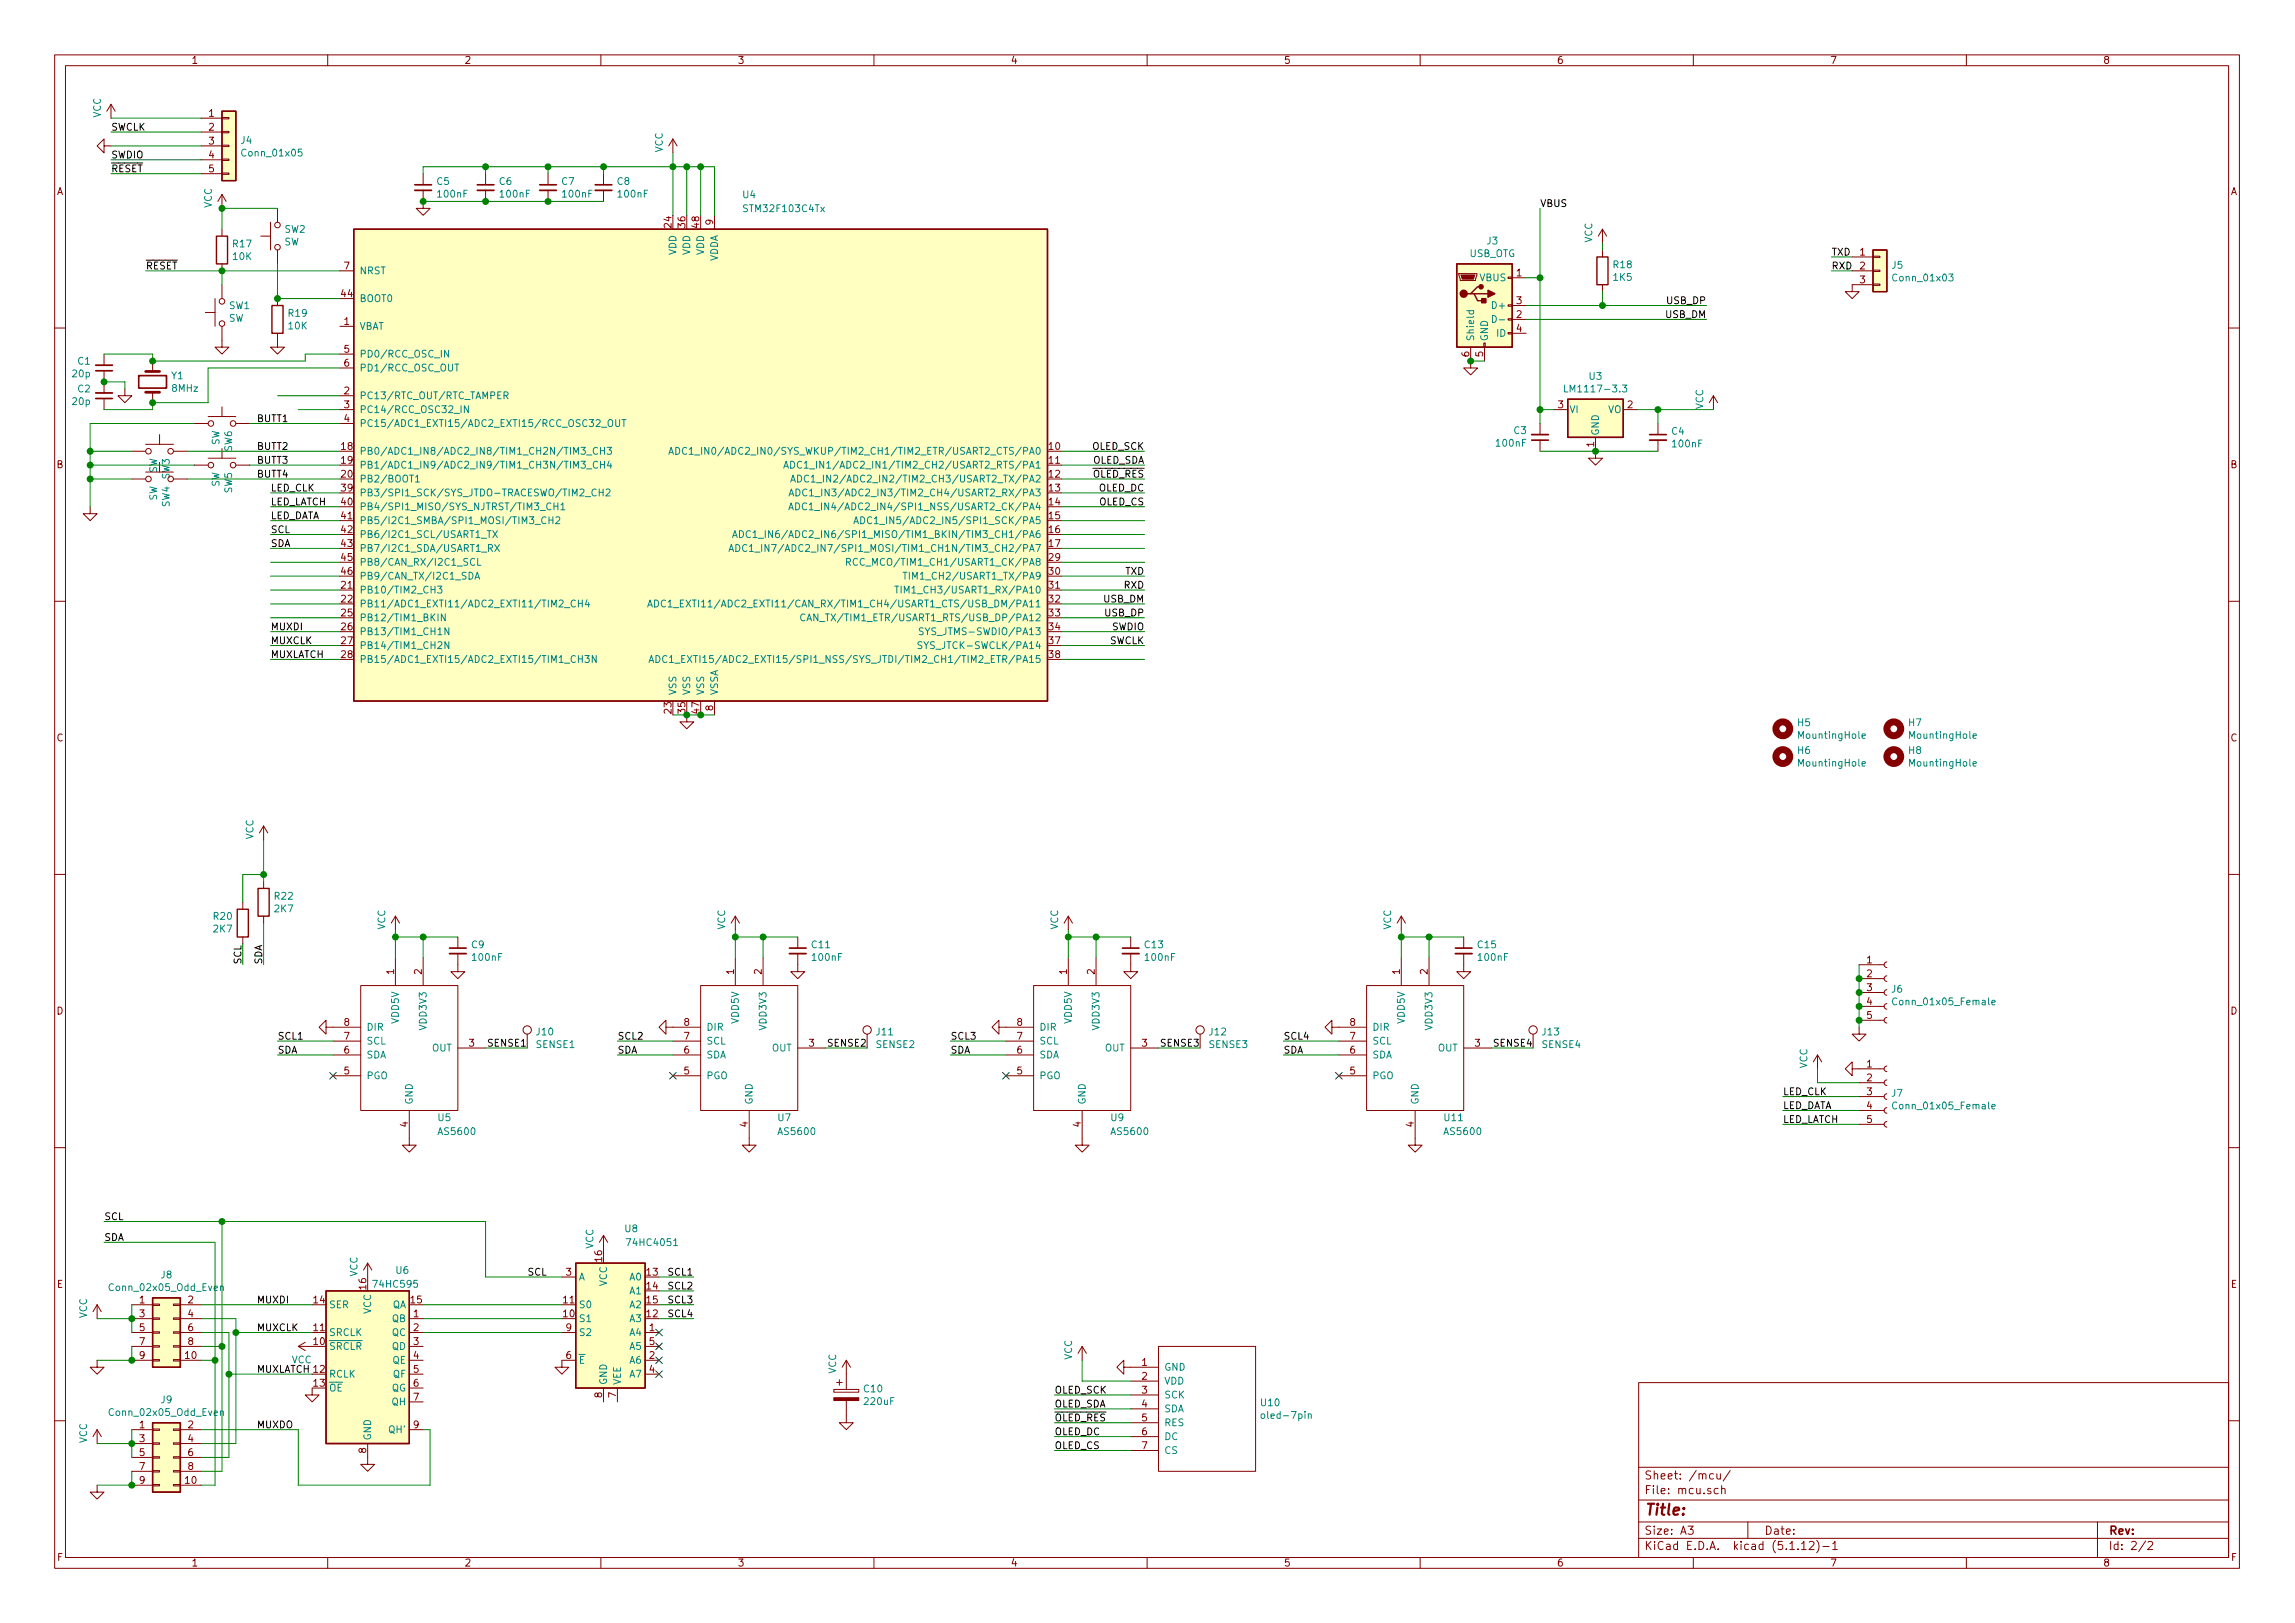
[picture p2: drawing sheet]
<svg xmlns="http://www.w3.org/2000/svg" width="420mm" height="297mm" viewBox="0 0 420 297" stroke-linecap="round" stroke-linejoin="round" font-family="sans-serif">
<defs><g id="words">
<text font-size="2.8" fill="#840000" x="301" y="277.3">Title:</text>
<g font-size="2.1" fill="#840000">
<text x="301" y="273.5">File: mcu.sch</text>
<text x="301" y="270.8">Sheet: /mcu/</text>
<text x="301" y="280.9">Size: A3</text>
<text x="323" y="280.9">Date:</text>
<text x="386" y="280.9">Rev:</text>
<text x="301" y="283.7">KiCad E.D.A. kicad (5.1.12)-1</text>
<text x="386" y="283.7">Id: 2/2</text>
</g>
<g font-size="1.8" fill="#840000">
<text x="35" y="11.7">1</text>
<text x="85" y="11.7">2</text>
<text x="135" y="11.7">3</text>
<text x="185" y="11.7">4</text>
<text x="235" y="11.7">5</text>
<text x="285" y="11.7">6</text>
<text x="335" y="11.7">7</text>
<text x="385" y="11.7">8</text>
<text x="38.3" y="21.4">1</text>
<text x="38.3" y="23.9">2</text>
<text x="38.3" y="26.5">3</text>
<text x="38.3" y="29">4</text>
<text x="10.4" y="35.7">A</text>
<text x="38.3" y="31.5">5</text>
<text x="408.4" y="35.7">A</text>
<text x="122.9" y="41.6" transform="rotate(-90 122.9 41.6)">24</text>
<text x="125.5" y="41.6" transform="rotate(-90 125.5 41.6)">36</text>
<text x="128" y="41.6" transform="rotate(-90 128 41.6)">48</text>
<text x="130.6" y="41.2" transform="rotate(-90 130.6 41.2)">9</text>
<text x="340.5" y="46.8">1</text>
<text x="63" y="49.3">7</text>
<text x="277.6" y="50.6">1</text>
<text x="340.5" y="49.3">2</text>
<text x="340.5" y="51.9">3</text>
<text x="62.5" y="54.4">44</text>
<text x="63" y="59.5">1</text>
<text x="277.6" y="58.2">2</text>
<text x="277.6" y="55.7">3</text>
<text x="63" y="64.6">5</text>
<text x="269" y="65.3" transform="rotate(-90 269 65.3)">6</text>
<text x="271.5" y="65.3" transform="rotate(-90 271.5 65.3)">5</text>
<text x="277.6" y="60.7">4</text>
<text x="63" y="67.1">6</text>
<text x="63" y="72.2">2</text>
<text x="63" y="74.7">3</text>
<text x="63" y="77.3">4</text>
<text x="285.3" y="74.7">3</text>
<text x="298" y="74.7">2</text>
<text x="62.5" y="82.3">18</text>
<text x="192.1" y="82.3">10</text>
<text x="291.8" y="81.8" transform="rotate(-90 291.8 81.8)">1</text>
<text x="10.4" y="85.7">B</text>
<text x="28.8" y="86.6" transform="rotate(-90 28.8 86.6)">SW</text>
<text x="62.5" y="84.9">19</text>
<text x="62.5" y="87.4">20</text>
<text x="62.5" y="90">39</text>
<text x="192.1" y="84.9">11</text>
<text x="192.1" y="87.4">12</text>
<text x="192.1" y="90">13</text>
<text x="408.4" y="85.7">B</text>
<text x="62.5" y="92.5">40</text>
<text x="62.5" y="95">41</text>
<text x="192.1" y="92.5">14</text>
<text x="192.1" y="95">15</text>
<text x="62.5" y="97.6">42</text>
<text x="62.5" y="100.1">43</text>
<text x="192.1" y="97.6">16</text>
<text x="192.1" y="100.1">17</text>
<text x="62.5" y="102.7">45</text>
<text x="62.5" y="105.2">46</text>
<text x="62.5" y="107.7">21</text>
<text x="192.1" y="102.7">29</text>
<text x="192.1" y="105.2">30</text>
<text x="192.1" y="107.7">31</text>
<text x="62.5" y="110.3">22</text>
<text x="62.5" y="112.8">25</text>
<text x="192.1" y="110.3">32</text>
<text x="192.1" y="112.8">33</text>
<text x="62.5" y="115.4">26</text>
<text x="62.5" y="117.9">27</text>
<text x="192.1" y="115.4">34</text>
<text x="192.1" y="117.9">37</text>
<text x="62.5" y="120.4">28</text>
<text x="192.1" y="120.4">38</text>
<text x="122.9" y="130.5" transform="rotate(-90 122.9 130.5)">23</text>
<text x="125.5" y="130.5" transform="rotate(-90 125.5 130.5)">35</text>
<text x="128" y="130.5" transform="rotate(-90 128 130.5)">47</text>
<text x="130.6" y="130.1" transform="rotate(-90 130.6 130.1)">8</text>
<text x="10.4" y="135.7">C</text>
<text x="408.4" y="135.7">C</text>
<text x="72.1" y="178.3" transform="rotate(-90 72.1 178.3)">1</text>
<text x="77.2" y="178.3" transform="rotate(-90 77.2 178.3)">2</text>
<text x="134.4" y="178.3" transform="rotate(-90 134.4 178.3)">1</text>
<text x="139.4" y="178.3" transform="rotate(-90 139.4 178.3)">2</text>
<text x="195.3" y="178.3" transform="rotate(-90 195.3 178.3)">1</text>
<text x="200.4" y="178.3" transform="rotate(-90 200.4 178.3)">2</text>
<text x="256.3" y="178.3" transform="rotate(-90 256.3 178.3)">1</text>
<text x="261.4" y="178.3" transform="rotate(-90 261.4 178.3)">2</text>
<text x="341.8" y="176.3">1</text>
<text x="341.8" y="178.9">2</text>
<text x="10.4" y="185.7">D</text>
<text x="341.8" y="181.4">3</text>
<text x="341.8" y="183.9">4</text>
<text x="408.4" y="185.7">D</text>
<text x="63" y="190.3">7</text>
<text x="63" y="187.7">8</text>
<text x="85.9" y="191.6">3</text>
<text x="125.2" y="190.3">7</text>
<text x="125.2" y="187.7">8</text>
<text x="148.1" y="191.6">3</text>
<text x="186.2" y="190.3">7</text>
<text x="186.2" y="187.7">8</text>
<text x="209.1" y="191.6">3</text>
<text x="247.2" y="190.3">7</text>
<text x="247.2" y="187.7">8</text>
<text x="270" y="191.6">3</text>
<text x="341.8" y="186.5">5</text>
<text x="63" y="196.6">5</text>
<text x="63" y="192.8">6</text>
<text x="125.2" y="196.6">5</text>
<text x="125.2" y="192.8">6</text>
<text x="186.2" y="196.6">5</text>
<text x="186.2" y="192.8">6</text>
<text x="247.2" y="196.6">5</text>
<text x="247.2" y="192.8">6</text>
<text x="341.8" y="195.4">1</text>
<text x="341.8" y="197.9">2</text>
<text x="341.8" y="200.4">3</text>
<text x="341.8" y="203">4</text>
<text x="74.7" y="206.3" transform="rotate(-90 74.7 206.3)">4</text>
<text x="136.9" y="206.3" transform="rotate(-90 136.9 206.3)">4</text>
<text x="197.9" y="206.3" transform="rotate(-90 197.9 206.3)">4</text>
<text x="258.8" y="206.3" transform="rotate(-90 258.8 206.3)">4</text>
<text x="341.8" y="205.5">5</text>
<text x="103.7" y="233.5">3</text>
<text x="110.2" y="230.9" transform="rotate(-90 110.2 230.9)">16</text>
<text x="118.4" y="233.5">13</text>
<text x="10.4" y="235.7">E</text>
<text x="25.6" y="238.5">1</text>
<text x="34.4" y="238.5">2</text>
<text x="57.5" y="238.5">14</text>
<text x="67.1" y="236" transform="rotate(-90 67.1 236)">16</text>
<text x="75.2" y="238.5">15</text>
<text x="103.2" y="238.5">11</text>
<text x="118.4" y="236">14</text>
<text x="118.4" y="238.5">15</text>
<text x="408.4" y="235.7">E</text>
<text x="25.6" y="241.1">3</text>
<text x="25.6" y="243.6">5</text>
<text x="34.4" y="241.1">4</text>
<text x="34.4" y="243.6">6</text>
<text x="57.5" y="243.6">11</text>
<text x="75.7" y="241.1">1</text>
<text x="75.7" y="243.6">2</text>
<text x="103.2" y="241.1">10</text>
<text x="103.7" y="243.6">9</text>
<text x="118.4" y="241.1">12</text>
<text x="118.9" y="243.6">1</text>
<text x="25.6" y="246.2">7</text>
<text x="25.6" y="248.7">9</text>
<text x="34" y="248.7">10</text>
<text x="34.4" y="246.2">8</text>
<text x="57.5" y="246.2">10</text>
<text x="75.7" y="246.2">3</text>
<text x="75.7" y="248.7">4</text>
<text x="75.7" y="251.2">5</text>
<text x="103.7" y="248.7">6</text>
<text x="118.9" y="248.7">2</text>
<text x="118.9" y="251.2">4</text>
<text x="118.9" y="246.2">5</text>
<text x="209.1" y="250">1</text>
<text x="57.5" y="253.8">13</text>
<text x="75.7" y="253.8">6</text>
<text x="75.7" y="256.3">7</text>
<text x="110.2" y="255.8" transform="rotate(-90 110.2 255.8)">8</text>
<text x="112.8" y="255.8" transform="rotate(-90 112.8 255.8)">7</text>
<text x="209.1" y="252.5">2</text>
<text x="209.1" y="255.1">3</text>
<text x="209.1" y="257.6">4</text>
<text x="25.6" y="261.4">1</text>
<text x="25.6" y="263.9">3</text>
<text x="34.4" y="261.4">2</text>
<text x="34.4" y="263.9">4</text>
<text x="75.7" y="261.4">9</text>
<text x="209.1" y="260.1">5</text>
<text x="209.1" y="262.7">6</text>
<text x="25.6" y="266.5">5</text>
<text x="25.6" y="269">7</text>
<text x="34.4" y="266.5">6</text>
<text x="34.4" y="269">8</text>
<text x="67.1" y="265.9" transform="rotate(-90 67.1 265.9)">8</text>
<text x="209.1" y="265.2">7</text>
<text x="25.6" y="271.6">9</text>
<text x="34" y="271.6">10</text>
<text x="10.5" y="285.7">F</text>
<text x="35" y="286.7">1</text>
<text x="85" y="286.7">2</text>
<text x="135" y="286.7">3</text>
<text x="185" y="286.7">4</text>
<text x="235" y="286.7">5</text>
<text x="285" y="286.7">6</text>
<text x="335" y="286.7">7</text>
<text x="385" y="286.7">8</text>
<text x="408.5" y="285.7">F</text>
</g>
<g font-size="1.8" fill="#008484">
<text x="18.5" y="21.6" transform="rotate(-90 18.5 21.6)">VCC</text>
<text x="44.1" y="26.3">J4</text>
<text x="44.6" y="28.6">Conn_01x05</text>
<text x="121.3" y="27.9" transform="rotate(-90 121.3 27.9)">VCC</text>
<text x="80" y="33.8">C5</text>
<text x="91.4" y="33.8">C6</text>
<text x="102.9" y="33.8">C7</text>
<text x="113" y="33.8">C8</text>
<text x="38.8" y="38.1" transform="rotate(-90 38.8 38.1)">VCC</text>
<text x="80.3" y="36.2">100nF</text>
<text x="91.7" y="36.2">100nF</text>
<text x="103.1" y="36.2">100nF</text>
<text x="113.3" y="36.2">100nF</text>
<text x="136" y="36.3">U4</text>
<text x="136.5" y="38.8">STM32F103C4Tx</text>
<text x="42.7" y="45.3">R17</text>
<text x="42.7" y="47.6">10K</text>
<text x="52" y="44.9">SW</text>
<text x="52.1" y="42.6">SW2</text>
<text x="123.8" y="46.7" transform="rotate(-90 123.8 46.7)">VDD</text>
<text x="126.4" y="46.7" transform="rotate(-90 126.4 46.7)">VDD</text>
<text x="128.9" y="46.7" transform="rotate(-90 128.9 46.7)">VDD</text>
<text x="131.4" y="48" transform="rotate(-90 131.4 48)">VDDA</text>
<text x="269" y="47.1">USB_OTG</text>
<text x="272.3" y="44.7">J3</text>
<text x="291.5" y="44.4" transform="rotate(-90 291.5 44.4)">VCC</text>
<text x="65.8" y="50.2">NRST</text>
<text x="270.9" y="51.5">VBUS</text>
<text x="295.4" y="49.1">R18</text>
<text x="295.4" y="51.4">1K5</text>
<text x="346.4" y="49.2">J5</text>
<text x="346.8" y="51.5">Conn_01x03</text>
<text x="41.8" y="58.9">SW</text>
<text x="42" y="56.6">SW1</text>
<text x="52.9" y="58">R19</text>
<text x="65.8" y="55.3">BOOT0</text>
<text x="273.5" y="56.6">D+</text>
<text x="52.9" y="60.3">10K</text>
<text x="65.8" y="60.4">VBAT</text>
<text x="65.8" y="65.4">PD0/RCC_OSC_IN</text>
<text x="269.9" y="62.5" transform="rotate(-90 269.9 62.5)">Shield</text>
<text x="272.4" y="62.5" transform="rotate(-90 272.4 62.5)">GND</text>
<text x="274.1" y="61.6">ID</text>
<text x="13.3" y="69">20p</text>
<text x="14.3" y="66.7">C1</text>
<text x="14.3" y="71.8">C2</text>
<text x="31.4" y="69.4">Y1</text>
<text x="31.5" y="71.7">8MHz</text>
<text x="65.8" y="68">PD1/RCC_OSC_OUT</text>
<text x="287.4" y="71.8">LM1117-3.3</text>
<text x="291" y="69.5">U3</text>
<text x="13.3" y="74.1">20p</text>
<text x="65.8" y="73.1">PC13/RTC_OUT/RTC_TAMPER</text>
<text x="65.8" y="75.6">PC14/RCC_OSC32_IN</text>
<text x="287.3" y="75.6">VI</text>
<text x="294.4" y="75.6">VO</text>
<text x="311.8" y="74.9" transform="rotate(-90 311.8 74.9)">VCC</text>
<text x="40.2" y="81.5" transform="rotate(-90 40.2 81.5)">SW</text>
<text x="42.5" y="82.6" transform="rotate(-90 42.5 82.6)">SW6</text>
<text x="65.8" y="78.1">PC15/ADC1_EXTI15/ADC2_EXTI15/RCC_OSC32_OUT</text>
<text x="65.8" y="83.2">PB0/ADC1_IN8/ADC2_IN8/TIM1_CH2N/TIM3_CH3</text>
<text x="128.7" y="83.2">ADC1_IN0/ADC2_IN0/SYS_WKUP/TIM2_CH1/TIM2_ETR/USART2_CTS/PA0</text>
<text x="274.1" y="81.7">100nF</text>
<text x="277.2" y="79.4">C3</text>
<text x="292.7" y="79.8" transform="rotate(-90 292.7 79.8)">GND</text>
<text x="306.1" y="79.6">C4</text>
<text x="306.3" y="81.9">100nF</text>
<text x="31.1" y="87.7" transform="rotate(-90 31.1 87.7)">SW3</text>
<text x="40.2" y="89.2" transform="rotate(-90 40.2 89.2)">SW</text>
<text x="65.8" y="85.8">PB1/ADC1_IN9/ADC2_IN9/TIM1_CH3N/TIM3_CH4</text>
<text x="65.8" y="88.3">PB2/BOOT1</text>
<text x="148.1" y="85.8">ADC1_IN1/ADC2_IN1/TIM2_CH2/USART2_RTS/PA1</text>
<text x="149.4" y="88.3">ADC1_IN2/ADC2_IN2/TIM2_CH3/USART2_TX/PA2</text>
<text x="28.8" y="91.7" transform="rotate(-90 28.8 91.7)">SW</text>
<text x="31.1" y="92.8" transform="rotate(-90 31.1 92.8)">SW4</text>
<text x="42.5" y="90.3" transform="rotate(-90 42.5 90.3)">SW5</text>
<text x="65.8" y="90.8">PB3/SPI1_SCK/SYS_JTDO-TRACESWO/TIM2_CH2</text>
<text x="65.8" y="93.4">PB4/SPI1_MISO/SYS_NJTRST/TIM3_CH1</text>
<text x="65.8" y="95.9">PB5/I2C1_SMBA/SPI1_MOSI/TIM3_CH2</text>
<text x="149.2" y="90.8">ADC1_IN3/ADC2_IN3/TIM2_CH4/USART2_RX/PA3</text>
<text x="149.2" y="93.4">ADC1_IN4/ADC2_IN4/SPI1_NSS/USART2_CK/PA4</text>
<text x="160.2" y="95.9">ADC1_IN5/ADC2_IN5/SPI1_SCK/PA5</text>
<text x="65.8" y="98.5">PB6/I2C1_SCL/USART1_TX</text>
<text x="65.8" y="101">PB7/I2C1_SDA/USART1_RX</text>
<text x="140" y="101">ADC1_IN7/ADC2_IN7/SPI1_MOSI/TIM1_CH1N/TIM3_CH2/PA7</text>
<text x="140.5" y="98.5">ADC1_IN6/ADC2_IN6/SPI1_MISO/TIM1_BKIN/TIM3_CH1/PA6</text>
<text x="65.8" y="103.5">PB8/CAN_RX/I2C1_SCL</text>
<text x="65.8" y="106.1">PB9/CAN_TX/I2C1_SDA</text>
<text x="157.7" y="103.5">RCC_MCO/TIM1_CH1/USART1_CK/PA8</text>
<text x="167.5" y="106.1">TIM1_CH2/USART1_TX/PA9</text>
<text x="65.8" y="108.6">PB10/TIM2_CH3</text>
<text x="65.8" y="111.2">PB11/ADC1_EXTI11/ADC2_EXTI11/TIM2_CH4</text>
<text x="65.8" y="113.7">PB12/TIM1_BKIN</text>
<text x="125.1" y="111.2">ADC1_EXTI11/ADC2_EXTI11/CAN_RX/TIM1_CH4/USART1_CTS/USB_DM/PA11</text>
<text x="150" y="113.7">CAN_TX/TIM1_ETR/USART1_RTS/USB_DP/PA12</text>
<text x="166.3" y="108.6">TIM1_CH3/USART1_RX/PA10</text>
<text x="65.8" y="116.2">PB13/TIM1_CH1N</text>
<text x="65.8" y="118.8">PB14/TIM1_CH2N</text>
<text x="169.6" y="118.8">SYS_JTCK-SWCLK/PA14</text>
<text x="170" y="116.2">SYS_JTMS-SWDIO/PA13</text>
<text x="65.8" y="121.3">PB15/ADC1_EXTI15/ADC2_EXTI15/TIM1_CH3N</text>
<text x="126.1" y="121.3">ADC1_EXTI15/ADC2_EXTI15/SPI1_NSS/SYS_JTDI/TIM2_CH1/TIM2_ETR/PA15</text>
<text x="123.8" y="127.3" transform="rotate(-90 123.8 127.3)">VSS</text>
<text x="126.4" y="127.3" transform="rotate(-90 126.4 127.3)">VSS</text>
<text x="128.9" y="127.3" transform="rotate(-90 128.9 127.3)">VSS</text>
<text x="131.4" y="127.3" transform="rotate(-90 131.4 127.3)">VSSA</text>
<text x="329.2" y="132.9">H5</text>
<text x="329.2" y="138">H6</text>
<text x="329.5" y="135.2">MountingHole</text>
<text x="349.5" y="138">H8</text>
<text x="349.5" y="132.9">H7</text>
<text x="349.8" y="135.2">MountingHole</text>
<text x="329.5" y="140.3">MountingHole</text>
<text x="349.8" y="140.3">MountingHole</text>
<text x="46.4" y="153.7" transform="rotate(-90 46.4 153.7)">VCC</text>
<text x="50.3" y="164.7">R22</text>
<text x="50.3" y="167">2K7</text>
<text x="39.1" y="168.3">R20</text>
<text x="39.1" y="170.6">2K7</text>
<text x="70.5" y="170.2" transform="rotate(-90 70.5 170.2)">VCC</text>
<text x="86.4" y="173.5">C9</text>
<text x="132.8" y="170.2" transform="rotate(-90 132.8 170.2)">VCC</text>
<text x="148.7" y="173.5">C11</text>
<text x="193.7" y="170.2" transform="rotate(-90 193.7 170.2)">VCC</text>
<text x="209.6" y="173.5">C13</text>
<text x="254.7" y="170.2" transform="rotate(-90 254.7 170.2)">VCC</text>
<text x="270.6" y="173.5">C15</text>
<text x="86.6" y="175.9">100nF</text>
<text x="148.8" y="175.9">100nF</text>
<text x="209.8" y="175.9">100nF</text>
<text x="270.8" y="175.9">100nF</text>
<text x="346.4" y="181.7">J6</text>
<text x="347.1" y="184">Conn_01x05_Female</text>
<text x="67.1" y="191.2">SCL</text>
<text x="67.1" y="188.6">DIR</text>
<text x="73" y="187.3" transform="rotate(-90 73 187.3)">VDD5V</text>
<text x="78.1" y="188.3" transform="rotate(-90 78.1 188.3)">VDD3V3</text>
<text x="98.2" y="191.8">SENSE1</text>
<text x="98.3" y="189.5">J10</text>
<text x="129.3" y="191.2">SCL</text>
<text x="129.3" y="188.6">DIR</text>
<text x="135.3" y="187.3" transform="rotate(-90 135.3 187.3)">VDD5V</text>
<text x="140.3" y="188.3" transform="rotate(-90 140.3 188.3)">VDD3V3</text>
<text x="160.5" y="191.8">SENSE2</text>
<text x="160.5" y="189.5">J11</text>
<text x="190.2" y="191.2">SCL</text>
<text x="190.2" y="188.6">DIR</text>
<text x="196.2" y="187.3" transform="rotate(-90 196.2 187.3)">VDD5V</text>
<text x="201.3" y="188.3" transform="rotate(-90 201.3 188.3)">VDD3V3</text>
<text x="221.4" y="191.8">SENSE3</text>
<text x="221.5" y="189.5">J12</text>
<text x="251.2" y="191.2">SCL</text>
<text x="251.2" y="188.6">DIR</text>
<text x="257.2" y="187.3" transform="rotate(-90 257.2 187.3)">VDD5V</text>
<text x="262.3" y="188.3" transform="rotate(-90 262.3 188.3)">VDD3V3</text>
<text x="282.4" y="191.8">SENSE4</text>
<text x="282.4" y="189.5">J13</text>
<text x="67.1" y="197.5">PGO</text>
<text x="67.1" y="193.7">SDA</text>
<text x="79.1" y="192.4">OUT</text>
<text x="129.3" y="197.5">PGO</text>
<text x="129.3" y="193.7">SDA</text>
<text x="141.3" y="192.4">OUT</text>
<text x="190.2" y="197.5">PGO</text>
<text x="190.2" y="193.7">SDA</text>
<text x="202.3" y="192.4">OUT</text>
<text x="251.2" y="197.5">PGO</text>
<text x="251.2" y="193.7">SDA</text>
<text x="263.2" y="192.4">OUT</text>
<text x="330.9" y="195.6" transform="rotate(-90 330.9 195.6)">VCC</text>
<text x="75.6" y="202.2" transform="rotate(-90 75.6 202.2)">GND</text>
<text x="137.8" y="202.2" transform="rotate(-90 137.8 202.2)">GND</text>
<text x="198.8" y="202.2" transform="rotate(-90 198.8 202.2)">GND</text>
<text x="259.7" y="202.2" transform="rotate(-90 259.7 202.2)">GND</text>
<text x="346.4" y="200.7">J7</text>
<text x="347.1" y="203">Conn_01x05_Female</text>
<text x="80.2" y="205.2">U5</text>
<text x="80.4" y="207.7">AS5600</text>
<text x="142.5" y="205.2">U7</text>
<text x="142.7" y="207.7">AS5600</text>
<text x="203.4" y="205.2">U9</text>
<text x="203.6" y="207.7">AS5600</text>
<text x="264.5" y="205.2">U11</text>
<text x="264.6" y="207.7">AS5600</text>
<text x="114.5" y="225.5">U8</text>
<text x="29.5" y="234">J8</text>
<text x="65.5" y="233.7" transform="rotate(-90 65.5 233.7)">VCC</text>
<text x="72.5" y="233.1">U6</text>
<text x="108.6" y="228.6" transform="rotate(-90 108.6 228.6)">VCC</text>
<text x="115.2" y="228.1">74HC4051</text>
<text x="20.4" y="236.3">Conn_02x05_Odd_Even</text>
<text x="60.2" y="239.4">SER</text>
<text x="68.7" y="235.7">74HC595</text>
<text x="71.8" y="239.4">QA</text>
<text x="105.9" y="239.4">S0</text>
<text x="105.9" y="234.4">A</text>
<text x="111.1" y="235.4" transform="rotate(-90 111.1 235.4)">VCC</text>
<text x="115.3" y="234.4">A0</text>
<text x="115.3" y="236.9">A1</text>
<text x="115.3" y="239.4">A2</text>
<text x="15.9" y="241.3" transform="rotate(-90 15.9 241.3)">VCC</text>
<text x="60.2" y="244.5">SRCLK</text>
<text x="67.9" y="240.5" transform="rotate(-90 67.9 240.5)">VCC</text>
<text x="71.8" y="242">QB</text>
<text x="71.8" y="244.5">QC</text>
<text x="105.9" y="242">S1</text>
<text x="105.9" y="244.5">S2</text>
<text x="115.3" y="244.5">A4</text>
<text x="115.3" y="242">A3</text>
<text x="60.2" y="247.1">SRCLR</text>
<text x="71.8" y="247.1">QD</text>
<text x="71.9" y="249.6">QE</text>
<text x="105.9" y="249.6">E</text>
<text x="115.3" y="249.6">A6</text>
<text x="115.3" y="247.1">A5</text>
<text x="153.1" y="251.4" transform="rotate(-90 153.1 251.4)">VCC</text>
<text x="196.3" y="248.9" transform="rotate(-90 196.3 248.9)">VCC</text>
<text x="213.1" y="250.9">GND</text>
<text x="29.5" y="256.8">J9</text>
<text x="60.2" y="252.1">RCLK</text>
<text x="60.2" y="254.7">OE</text>
<text x="71.7" y="254.7">QG</text>
<text x="71.8" y="257.2">QH</text>
<text x="72" y="252.1">QF</text>
<text x="111.1" y="253.5" transform="rotate(-90 111.1 253.5)">GND</text>
<text x="113.7" y="253.5" transform="rotate(-90 113.7 253.5)">VEE</text>
<text x="115.3" y="252.1">A7</text>
<text x="158.2" y="254.8">C10</text>
<text x="158.4" y="257.1">220uF</text>
<text x="213.1" y="253.4">VDD</text>
<text x="213.1" y="255.9">SCK</text>
<text x="230.9" y="257.4">U10</text>
<text x="20.4" y="259.1">Conn_02x05_Odd_Even</text>
<text x="67.9" y="263.7" transform="rotate(-90 67.9 263.7)">GND</text>
<text x="71.3" y="262.3">QH'</text>
<text x="213.1" y="258.5">SDA</text>
<text x="213.1" y="261">RES</text>
<text x="213.1" y="263.6">DC</text>
<text x="231.6" y="259.7">oled-7pin</text>
<text x="15.9" y="264.1" transform="rotate(-90 15.9 264.1)">VCC</text>
<text x="213.1" y="266.1">CS</text>
</g>
<g font-size="1.8">
<text x="20.3" y="23.9">SWCLK</text>
<text x="20.3" y="29">SWDIO</text>
<text x="20.3" y="31.5">RESET</text>
<text x="281.9" y="37.9">VBUS</text>
<text x="335.3" y="46.8">TXD</text>
<text x="26.7" y="49.3">RESET</text>
<text x="335.3" y="49.3">RXD</text>
<text x="305" y="58.2">USB_DM</text>
<text x="305.3" y="55.7">USB_DP</text>
<text x="47" y="77.3">BUTT1</text>
<text x="47" y="82.3">BUTT2</text>
<text x="199.9" y="82.3">OLED_SCK</text>
<text x="47" y="84.9">BUTT3</text>
<text x="47" y="87.4">BUTT4</text>
<text x="49.5" y="90">LED_CLK</text>
<text x="199.9" y="84.9">OLED_SDA</text>
<text x="200" y="87.4">OLED_RES</text>
<text x="201.1" y="90">OLED_DC</text>
<text x="49.5" y="92.5">LED_LATCH</text>
<text x="49.5" y="95">LED_DATA</text>
<text x="201.2" y="92.5">OLED_CS</text>
<text x="49.5" y="100.1">SDA</text>
<text x="49.5" y="97.6">SCL</text>
<text x="205.8" y="107.7">RXD</text>
<text x="206" y="105.2">TXD</text>
<text x="202.1" y="110.3">USB_DM</text>
<text x="202.4" y="112.8">USB_DP</text>
<text x="49.5" y="115.4">MUXDI</text>
<text x="49.5" y="117.9">MUXCLK</text>
<text x="203.1" y="117.9">SWCLK</text>
<text x="203.6" y="115.4">SWDIO</text>
<text x="49.5" y="120.4">MUXLATCH</text>
<text x="44.2" y="176.6" transform="rotate(-90 44.2 176.6)">SCL</text>
<text x="48" y="176.6" transform="rotate(-90 48 176.6)">SDA</text>
<text x="50.8" y="190.3">SCL1</text>
<text x="89.5" y="191.6">SENSE1</text>
<text x="113" y="190.3">SCL2</text>
<text x="151.8" y="191.6">SENSE2</text>
<text x="174" y="190.3">SCL3</text>
<text x="212.7" y="191.6">SENSE3</text>
<text x="234.9" y="190.3">SCL4</text>
<text x="273.7" y="191.6">SENSE4</text>
<text x="50.8" y="192.8">SDA</text>
<text x="113" y="192.8">SDA</text>
<text x="174" y="192.8">SDA</text>
<text x="234.9" y="192.8">SDA</text>
<text x="326.4" y="203">LED_DATA</text>
<text x="326.4" y="200.4">LED_CLK</text>
<text x="326.4" y="205.5">LED_LATCH</text>
<text x="19" y="227.1">SDA</text>
<text x="19" y="223.3">SCL</text>
<text x="96.5" y="233.5">SCL</text>
<text x="122.5" y="233.5">SCL1</text>
<text x="47" y="238.5">MUXDI</text>
<text x="122.5" y="238.5">SCL3</text>
<text x="122.5" y="236">SCL2</text>
<text x="47" y="243.6">MUXCLK</text>
<text x="122.5" y="241.1">SCL4</text>
<text x="47" y="251.2">MUXLATCH 12</text>
<text x="53.4" y="249.5">VCC</text>
<text x="193" y="255.1">OLED_SCK</text>
<text x="193" y="257.6">OLED_SDA</text>
<text x="47" y="261.4">MUXDO</text>
<text x="193" y="262.7">OLED_DC</text>
<text x="193" y="260.1">OLED_RES</text>
<text x="193" y="265.2">OLED_CS</text>
</g>
</g></defs>
<g fill="none" stroke="#840000" stroke-width=".18">
<path d="M10 10h400v277h-400zM12 12h396v273.1h-396zM20.3 19.1l-.7 1.3M20.3 19.1v2.5M20.3 19.1l.8 1.3M60 10v2M110 10v2M160 10v2M210 10v2M260 10v2M310 10v2M360 10v2"/>
<path d="M19 26.7v-1.3l-1.2 1.3 1.2 1.3v-1.3h1.3M36.8 21.6h3.8M36.8 24.2h3.8M36.8 26.7h3.8M36.8 29.2h3.8M36.8 31.8h3.8M40.6 31.7h1.3v.2h-1.3zM40.6 29.1h1.3v.3h-1.3zM40.6 26.6h1.3v.2h-1.3zM40.6 24h1.3v.3h-1.3zM40.6 21.5h1.3v.3h-1.3zM40.6 35.6v2.5"/>
<path d="M40.6 35.6l-.7 1.3M40.6 35.6l.8 1.3M50.8 38.1v2.6M77.5 34.8v3.3h1.2l-1.2 1.3-1.3-1.3h1.3M77.5 31.8v2M88.9 31.8v2M88.9 34.8v2.1M100.3 31.8v2M100.3 34.8v2.1M110.5 31.8v2M110.5 34.8v2.1M123.2 25.4l-.8 1.3"/>
<path d="M123.2 25.4v2.6M123.2 25.4l.8 1.3M130.8 39.4v2.5M37.6 57.2h1.8M39.4 54.6v5.1M40.6 59.7v3.8h1.3l-1.3 1.3-1.2-1.3h1.2M40.6 41.9v1.3M40.6 48.3v1.3M40.6 52.1v2.5M47.8 43.2h1.7M49.5 40.7v5.1M50.8 45.8v2.5"/>
<path d="M50.8 54.6v1.3M62.2 49.6h2.6M62.2 59.7h2.6M267.1 50.1h3.3v.2l-.3 1h-2.8zM276.1 58.3h.8v.3h-.8zM276.1 55.8h.8v.2h-.8zM276.1 50.7h.8v.3h-.8zM276.9 50.8h2.5M276.9 58.5h2.5M276.9 55.9h2.5M293.4 41.9v2.6M293.4 45.8v1.2"/>
<path d="M293.4 52.1v1.3M293.4 41.9l-.8 1.3M293.4 41.9l.7 1.3M339.1 47h3.8M339.1 49.6h3.8M342.9 52h1.3v.2h-1.3zM342.9 49.4h1.3v.3h-1.3zM342.9 46.9h1.3v.3h-1.3zM342.9 52.1h-3.8v1.3h1.3l-1.3 1.2-1.3-1.2h1.3M10 60h2M19 64.8v2M19 67.9v4"/>
<path d="M19 72.9v2.1M22.9 71.2v1.2h1.2l-1.2 1.3-1.3-1.3h1.3M27.9 66.1v1.9M27.9 71.8v1.9M29.2 79.5v1.8M35.6 77.5h2.5M38.1 76.2h5.1M40.6 74.5v1.7M43.2 77.5h2.5M50.8 61v2.5h1.3l-1.3 1.3-1.3-1.3h1.3M62.2 75h2.6M62.2 77.5h2.6"/>
<path d="M62.2 64.8h2.6M62.2 67.3h2.6M62.2 72.4h2.6M269.2 63.5v3.8h1.3l-1.3 1.3-1.2-1.3h1.2M271.7 62.8h.2v.7h-.2zM271.8 63.5v2.6M276.1 60.9h.8v.2h-.8zM276.9 61h2.5M281.9 77.5v2M284.5 75h2.5M297.2 75h2.5M303.5 77.5v2"/>
<path d="M313.7 72.4l-.8 1.3M313.7 72.4v2.6M313.7 72.4l.8 1.3M408 60h2M16.5 92.7v1.3h1.3l-1.3 1.3-1.3-1.3h1.3M24.1 82.6h2.6M24.1 87.7h2.6M26.7 81.3h5M26.7 86.4h5M31.7 82.6h2.6M31.7 87.7h2.6M35.6 85.1h2.5"/>
<path d="M38.1 83.9h5.1M40.6 82.1v1.8M43.2 85.1h2.5M281.9 80.6v2M292.1 80v3.9h1.3l-1.3 1.2-1.3-1.2h1.3M303.5 80.6v2M10 110h2M408 110h2M125.7 130.8v1.3h1.3l-1.3 1.3-1.2-1.3h1.2M130.8 128.3v2.5M48.3 151.2v2.5M48.3 151.2l-.8 1.2"/>
<path d="M48.3 151.2l.7 1.2M10 160h2M44.4 165.1v1.3M44.4 171.5v1.3M48.3 161.3v1.3M48.3 167.7v1.2M72.4 167.7v2.5M72.4 175.3v5.1M72.4 167.7l-.8 1.2M72.4 167.7l.8 1.2M77.5 175.3v5.1M83.8 174.5v3.3h1.3l-1.3 1.3-1.3-1.3h1.3"/>
<path d="M83.8 171.5v2M134.6 167.7l-.7 1.2M134.6 167.7v2.5M134.6 175.3v5.1M134.6 167.7l.8 1.2M139.7 175.3v5.1M146 174.5v3.3h1.3l-1.3 1.3-1.2-1.3h1.2M146 171.5v2M195.6 167.7l-.8 1.2M195.6 167.7v2.5M195.6 175.3v5.1M195.6 167.7l.7 1.2"/>
<path d="M200.7 175.3v5.1M207 174.5v3.3h1.3l-1.3 1.3-1.3-1.3h1.3M207 171.5v2M256.5 167.7v2.5M256.5 175.3v5.1M256.5 167.7l-.7 1.2M256.5 167.7l.8 1.2M261.6 175.3v5.1M268 174.5v3.3h1.2l-1.2 1.3-1.3-1.3h1.3M268 171.5v2M340.4 179.1h4.5M340.4 176.6h4.5"/>
<path d="M345.4 178.6l-.3 .1-.2 .3 .1 .4 .4 .2M345.4 176.1l-.3 .1-.2 .3 .1 .4 .4 .2M408 160h2M59.7 188v-1.3l-1.3 1.3 1.3 1.3v-1.3h6.3M61 196.9h5M61 193.1h5M61 190.5h5M66 180.4h17.8v22.8h-17.8zM83.8 191.8h5.1M96.5 189.3v2.5M121.9 188v-1.3l-1.3 1.3 1.3 1.3v-1.3h6.4M123.2 196.9h5.1"/>
<path d="M123.2 193.1h5.1M123.2 190.5h5.1M128.3 180.4h17.7v22.8h-17.7zM146 191.8h5.1M158.7 189.3v2.5M182.9 188v-1.3l-1.3 1.3 1.3 1.3v-1.3h6.3M184.1 196.9h5.1M184.1 193.1h5.1M184.1 190.5h5.1M189.2 180.4h17.8v22.8h-17.8zM207 191.8h5.1M219.7 189.3v2.5"/>
<path d="M243.8 188v-1.3l-1.2 1.3 1.2 1.3v-1.3h6.4M245.1 196.9h5.1M245.1 193.1h5.1M245.1 190.5h5.1M250.2 180.4h17.8v22.8h-17.8zM268 191.8h5M280.7 189.3v2.5M332.7 193.1l-.7 1.2M332.7 193.1v2.5M332.7 193.1l.8 1.2M339.1 195.6v-1.3l-1.3 1.3 1.3 1.3v-1.3h5.8M340.4 188v1.3h1.2l-1.2 1.2-1.3-1.2h1.3"/>
<path d="M340.4 186.7h4.5M340.4 184.2h4.5M340.4 181.6h4.5M340.4 198.2h4.5M345.4 186.2l-.3 .1-.2 .4 .1 .3 .4 .2M345.4 183.7l-.3 .1-.2 .3 .1 .4 .4 .2M345.4 181.1l-.3 .1-.2 .4 .1 .4 .4 .2M345.4 197.6l-.3 .2-.2 .3 .1 .4 .4 .2M345.4 195.1l-.3 .1-.2 .3 .1 .4 .4 .2M10 210h2M74.9 203.2v6.4h1.3l-1.3 1.3-1.2-1.3h1.2M137.2 203.2v6.4h1.2l-1.2 1.3-1.3-1.3h1.3"/>
<path d="M198.1 203.2v6.4h1.3l-1.3 1.3-1.3-1.3h1.3M259.1 203.2v6.4h1.2l-1.2 1.3-1.3-1.3h1.3M340.4 205.8h4.5M340.4 203.2h4.5M340.4 200.7h4.5M345.4 205.3l-.3 .1-.2 .3 .1 .4 .4 .2M345.4 202.7l-.3 .1-.2 .4 .1 .3 .4 .2M345.4 200.2l-.3 .1-.2 .3 .1 .4 .4 .2M408 210h2M17.8 238.8l-.8 1.3M17.8 238.8v2.5M17.8 238.8l.7 1.3"/>
<path d="M24.1 238.8h3.8M27.9 238.7h1.3v.2h-1.3zM31.7 238.7h1.3v.2h-1.3zM33 238.8h3.8M67.3 231.2v2.5M67.3 231.2l-.8 1.2M67.3 231.2l.8 1.2M102.9 233.7h2.5M110.5 226.1v2.5M110.5 226.1l-.8 1.3M110.5 226.1l.8 1.3M17.8 249v1.2h1.2l-1.2 1.3-1.3-1.3h1.3"/>
<path d="M24.1 241.3h3.8M24.1 243.9h3.8M24.1 246.4h3.8M24.1 249h3.8M27.9 248.8h1.3v.3h-1.3zM27.9 246.3h1.3v.2h-1.3zM27.9 243.7h1.3v.3h-1.3zM27.9 241.2h1.3v.3h-1.3zM31.7 248.8h1.3v.3h-1.3zM31.7 246.3h1.3v.2h-1.3zM31.7 243.7h1.3v.3h-1.3zM31.7 241.2h1.3v.3h-1.3z"/>
<path d="M33 241.3h3.8M33 243.9h3.8M33 246.4h3.8M33 249h3.8M54.6 246.4h2.5M54.6 246.4l1.3 .8M55.9 245.7l-1.3 .7M57.1 254v1.3h1.3l-1.3 1.3-1.2-1.3h1.2M74.9 241.3h2.6M74.9 243.9h2.6M74.9 246.4h2.6M74.9 249h2.6"/>
<path d="M74.9 251.5h2.6M74.9 254h2.6M74.9 256.6h2.6M102.9 243.9h2.5M105.4 249h-2.5v1.2h1.2l-1.2 1.3-1.3-1.3h1.3M110.5 254v2.6M113 254v2.6M118.1 243.9h2.5M118.1 246.4h2.5M118.1 249h2.5M118.1 251.5h2.5M152.7 254.3h4.5v.5h-4.5z"/>
<path d="M153.2 253h1M153.7 252.5v1M154.9 256.3v4.1h1.3l-1.3 1.3-1.2-1.3h1.2M154.9 249v5.3M154.9 249l-.7 1.2M154.9 249l.8 1.2M198.1 246.4l-.7 1.3M198.1 246.4v2.6M198.1 246.4l.8 1.3M205.7 250.2v-1.2l-1.2 1.2 1.2 1.3v-1.3h6.4M207 252.8h5.1M207 255.3h5.1"/>
<path d="M207 257.8h5.1M212.1 246.4h17.8v22.9h-17.8zM300 253h108v32.1h-108zM10 260h2M17.8 271.8v1.3h1.2l-1.2 1.3-1.3-1.3h1.3M17.8 261.7v2.5M17.8 261.7l-.8 1.2M17.8 261.7l.7 1.2M24.1 261.7h3.8M24.1 264.2h3.8M24.1 266.7h3.8M24.1 269.3h3.8"/>
<path d="M24.1 271.8h3.8M27.9 271.7h1.3v.2h-1.3zM27.9 269.1h1.3v.3h-1.3zM27.9 266.6h1.3v.3h-1.3zM27.9 264.1h1.3v.2h-1.3zM27.9 261.5h1.3v.3h-1.3zM31.7 271.7h1.3v.2h-1.3zM31.7 269.1h1.3v.3h-1.3zM31.7 266.6h1.3v.3h-1.3zM31.7 264.1h1.3v.2h-1.3zM31.7 261.5h1.3v.3h-1.3zM33 261.7h3.8"/>
<path d="M33 264.2h3.8M33 266.7h3.8M33 269.3h3.8M33 271.8h3.8M67.3 264.2v3.8h1.3l-1.3 1.3-1.3-1.3h1.3M74.9 261.7h2.6M207 260.4h5.1M207 262.9h5.1M207 265.5h5.1M300 278.5h108M300 274.5h108M300 268.5h108"/>
<path d="M309 279.3h1l-.5 .6 .4 .1v.7l-.2 .1-.7-.1M313.7 269.8l-.4-.1-.3 .3 .1 .6h.6M314.3 269.7v.8a.37 .37 0 0 0 .7 .1M314.6 272.5l-.5-.1-.3 .3 .1 .6 .2 .1 .5-.1M315 269.7v1M315.2 272.5l.2-.1 .3 .1 .1 .9M315.2 271.9v1.5M316.8 269.1l-1.3 2M320 278.5v3M384 278.5v6.6M408 260h2M60 285.1v1.9"/>
<path d="M110 285.1v1.9M160 285.1v1.9M210 285.1v1.9M260 285.1v1.9M300 281.5h108M310 285.1v1.9M329.8 282.5l.5-.4v1.5M329.8 283.6h.9M331.2 282.3l.2-.2h.4l.2 .2 .1 .2-.9 1.1h.9M332.6 281.9a1.71 1.71 0 0 1 0 2.3M333.7 283h1.2M335.5 282.5l.4-.4v1.5"/>
<path d="M335.5 283.6h.9M360 285.1v1.9M392.8 282l-1.3 2M393.2 282.3l.6-.2 .3 .4-.9 1.1h.9"/>
<circle cx="40.6" cy="55.2" r=".51"/>
<circle cx="40.6" cy="59.2" r=".51"/>
<circle cx="50.8" cy="41.2" r=".51"/>
<circle cx="50.8" cy="45.2" r=".51"/>
<circle cx="38.6" cy="77.5" r=".51"/>
<circle cx="42.7" cy="77.5" r=".51"/>
<circle cx="27.2" cy="82.6" r=".51"/>
<circle cx="27.2" cy="87.7" r=".51"/>
<circle cx="31.2" cy="87.7" r=".51"/>
<circle cx="31.2" cy="82.6" r=".51"/>
<circle cx="38.6" cy="85.1" r=".51"/>
<circle cx="42.7" cy="85.1" r=".51"/>
<circle cx="96.5" cy="188.5" r=".76"/>
<circle cx="158.7" cy="188.5" r=".76"/>
<circle cx="219.7" cy="188.5" r=".76"/>
<circle cx="280.7" cy="188.5" r=".76"/>
</g>
<g fill="#ffffc2" stroke="#ffffc2" stroke-width=".18">
<path d="M266.7 48.3h10.2v15.2h-10.2z"/>
<path d="M287 73.1h10.2v6.9h-10.2z"/>
<path d="M342.9 45.8h2.5v7.6h-2.5z"/>
<path d="M40.6 20.4h2.6v12.7h-2.6z"/>
<path d="M27.9 260.4h5.1v12.7h-5.1z"/>
<path d="M27.9 237.5h5.1v12.7h-5.1z"/>
<path d="M59.7 236.3h15.2v27.9h-15.2z"/>
<path d="M64.8 41.9h127v86.4h-127z"/>
<path d="M105.4 231.2h12.7v22.8h-12.7z"/>
</g>
<g fill="none" stroke="#840000" stroke-width=".25">
<path d="M40.6 20.4h2.6v12.7h-2.6zM39.6 43.2h2.1v5.1h-2.1zM49.8 55.9h2v5.1h-2zM64.8 41.9h127v86.4h-127zM266.7 48.3h10.2v15.2h-10.2zM269.2 53.8h.7l.6 1.2h1.3M269.9 53.8h2.5M271.1 52.5h-.6l-1.3 1.3h-.6M292.4 47h2v5.1h-2zM342.9 45.8h2.5v7.6h-2.5zM287 73.1h10.2v6.9h-10.2zM43.4 166.4h2.1v5.1h-2.1z"/>
<path d="M47.2 162.6h2.1v5.1h-2.1zM27.9 237.5h5.1v12.7h-5.1zM59.7 236.3h15.2v27.9h-15.2zM105.4 231.2h12.7v22.8h-12.7zM27.9 260.4h5.1v12.7h-5.1z"/>
</g>
<g fill="#840000" stroke="#840000" stroke-width=".25">
<path d="M271.3 54.6h.7v.8h-.7z"/>
<path d="M272.4 53.1l1.3 .7-1.3 .6z"/>
<circle cx="268" cy="53.8" r=".63"/>
<circle cx="271.1" cy="52.5" r=".38"/>
</g>
<g fill="#840000" stroke="#840000" stroke-width=".18">
<path d="M267.5 50.3h2.5l-.3 .8h-2z"/>
<path d="M152.7 255.8h4.5v.5h-4.5z"/>
</g>
<g fill="none" stroke="#008484" stroke-width=".18">
<path d="M55.2 27.3h-.6v.6l.2-.1h.4v.6l-.1 .2-.5-.2M268.5 56.9h1.3M269 56.9v.3l.2 .3 .5-.1v-.5M273.2 57.7a.64 .64 0 0 1 .7 .7 .64 .64 0 0 1-.7 .6zM274.5 58.5h1M356.8 50.2h.8l-.5 .4 .4 .2v.6h-.5l-.2-.1M82.1 64.1v1.3l-.7-1.3v1.3M83.3 66.6h.7M85.8 74.3v1.2l-.8-1.2v1.2M92.3 72.4l.6-.1 .1-.2-.1-.3-.6-.1v1.3M92.6 72.4l.4 .6M110.1 78.2h1"/>
<path d="M111.4 77l.2-.2a.44 .44 0 0 1 .6 .4l-.1 .7-.2 .2-.4-.1a1.07 1.07 0 0 1-.1-1zM112.7 76.8v1l.3 .3 .3-.1 .1-.2v-1M113.9 76.8h.7M114.2 76.8v1.3M286.4 70.5v1.2h.6M297 70.5h.8l-.4 .5 .3 .1 .1 .4-.2 .2-.6-.1M76.1 87.3l.3-.3v1.2M76.1 88.2h.7M89.2 97.1h.7M89.6 97.1v1.3M90.2 97.1l.9 1.3M90.6 99.7l.8 1.2"/>
<path d="M91.1 97.1l-.9 1.3M91.4 99.7l-.8 1.2M98 96h.9M99.9 94.7a.6 .6 0 0 0-.8 .4 .6 .6 0 0 0 .6 .7l.2-.1M100.5 94.6v1.2M100.5 95.2h.7M100.9 92.2a.6 .6 0 0 0-.9 .4 .6 .6 0 0 0 .6 .7l.3-.1M101.2 94.6v1.2M101.4 92v1.3M101.4 92.6h.7M101.8 94.7l.5-.1 .2 .3-.1 .2-.7 .7h.8M102.1 92v1.3"/>
<path d="M102.7 92.4l.3-.4v1.3M102.7 93.3h.7M106.4 81.9h.8l-.5 .5 .4 .1 .1 .4-.3 .2-.5-.1M106.4 84.4h.8l-.5 .5 .4 .1 .1 .5-.3 .2-.5-.1M107.2 90.9h.9M107.4 83.3h1M107.4 85.8h1M109.1 89.6a.6 .6 0 0 0-.8 .5 .6 .6 0 0 0 .6 .7l.2-.2M109.4 82a.6 .6 0 0 0-.8 .4 .6 .6 0 0 0 .5 .7l.3-.1M109.4 84.5a.6 .6 0 0 0-.8 .5 .6 .6 0 0 0 .5 .7l.3-.1M109.7 89.5v1.3M109.7 90.1h.7"/>
<path d="M109.9 81.9v1.2M109.9 84.4v1.3M109.9 82.5h.8M109.9 85h.8M110.4 89.5v1.3M110.7 81.9v1.2M110.7 84.4v1.3M111 89.6l.5-.1 .2 .4-.1 .2-.7 .7h.8M111.2 81.9h.7l-.4 .5 .4 .1v.4l-.2 .2-.5-.1M111.5 84.4l-.3 .9h.8M111.8 84.8v.9M122.5 83.1l.4-1.2 .4 1.2"/>
<path d="M122.6 82.8h.6M123.7 81.9a.64 .64 0 0 1 .7 .6 .64 .64 0 0 1-.7 .6zM125.7 82a.6 .6 0 0 0-.8 .4 .6 .6 0 0 0 .6 .7l.2-.1M126.2 82.2l.4-.3v1.2M126.2 83.1h.7M127.2 83.3h.9M134.1 98.4l.4-1.3 .5 1.3M134.2 98h.6M134.7 99.7a.64 .64 0 0 1 .8 .6 .64 .64 0 0 1-.8 .6zM135.4 97.1a.64 .64 0 0 1 .7 .7 .64 .64 0 0 1-.7 .6zM136.7 99.8a.6 .6 0 0 0-.8 .4 .6 .6 0 0 0 .6 .7l.2-.1M137.4 97.2a.6 .6 0 0 0-.9 .5 .6 .6 0 0 0 .6 .7l.3-.1"/>
<path d="M137.9 97.5l.3-.4v1.3M137.9 98.4h.7M138.8 98.5h1M143.5 85.7l.4-1.3 .4 1.3M143.6 85.3h.6M144.4 93.3l.4-1.3 .4 1.3M144.4 90.8l.5-1.3 .4 1.3M144.5 92.9h.6M144.6 90.4h.6M144.8 84.4a.64 .64 0 0 1 .7 .7 .64 .64 0 0 1-.7 .6zM144.8 88.2l.4-1.2 .4 1.2M144.9 87.9h.6"/>
<path d="M145.7 92a.64 .64 0 0 1 .7 .7 .64 .64 0 0 1-.7 .6zM145.7 89.5a.64 .64 0 0 1 .8 .6 .64 .64 0 0 1-.8 .7zM146 87a.64 .64 0 0 1 .8 .6 .64 .64 0 0 1-.8 .6zM146.8 84.5a.6 .6 0 0 0-.9 .5 .6 .6 0 0 0 .6 .7l.3-.1M147.2 84.8l.4-.4v1.3M147.2 85.7h.8M147.7 92.2a.51 .51 0 0 0-.7 0 .51 .51 0 0 0-.1 .6l.2 .5 .6-.1M147.7 89.6a.6 .6 0 0 0-.8 .4 .6 .6 0 0 0 .6 .8l.2-.2M148 87.1a.6 .6 0 0 0-.8 .4 .6 .6 0 0 0 .6 .7l.2-.1M148.2 92.4l.3-.4v1.3M148.2 93.3h.7M148.2 89.9l.4-.4v1.3"/>
<path d="M148.2 90.8h.7M148.5 87.3l.4-.3v1.2M148.5 88.2h.8M156.3 95.8l.4-1.2 .4 1.2M156.4 95.5h.6M157.6 94.6a.64 .64 0 0 1 .7 .6 .64 .64 0 0 1-.7 .6zM159.6 94.7a.6 .6 0 0 0-.9 .4 .6 .6 0 0 0 .6 .7l.3-.1M80.1 107.3h.8l-.4 .5 .3 .1v.6h-.5l-.2-.1M81.5 112.4v1.2l-.7-1.2v1.2M82.2 114.9v1.3l-.7-1.3v1.3M82.2 117.4v1.3l-.7-1.3v1.3M85.9 104.7a.64 .64 0 0 1 .7 .7 .64 .64 0 0 1-.7 .6z"/>
<path d="M86.9 102.3a.6 .6 0 0 0-.8 .5 .6 .6 0 0 0 .6 .7l.2-.2M86.9 106l.5-1.3 .4 1.3M87.1 105.6h.6M87.5 102.2v1.3h.5M89.4 100.3h.6l.2-.2-.1-.3-.7-.1v1.2M89.7 100.3l.5 .6M103.4 111.2h.9M105.3 109.9a.6 .6 0 0 0-.8 .5 .6 .6 0 0 0 .6 .7l.2-.1M105.9 109.8v1.3M105.9 120v1.2M105.9 110.4h.7M106.6 109.8v1.3"/>
<path d="M106.6 120v1.2M107.1 120h.8l-.4 .5 .3 .1v.6h-.5l-.2-.1M107.5 109.8l-.3 .9h.7M107.8 110.2v.9M109.1 120v1.2l-.7-1.2v1.2M118.6 111.1l.4-1.3 .4 1.3M118.7 110.7h.6M119.8 109.8a.64 .64 0 0 1 .8 .7 .64 .64 0 0 1-.8 .6zM120.1 120a.64 .64 0 0 1 .7 .6 .64 .64 0 0 1-.7 .6zM121.8 109.9a.6 .6 0 0 0-.8 .5 .6 .6 0 0 0 .6 .7l.2-.1M122.3 110.2l.4-.4v1.3M122.3 111.1h.8"/>
<path d="M123.3 111.2h1M125.4 120h-.6v1.2h.6M133.5 100.9l.4-1.2 .4 1.2M133.6 100.6h.6M137.2 100l.4-.3v1.2M137.2 100.9h.7M138.2 101.1h.9M147.4 112.5a.6 .6 0 0 0-.9 .4 .6 .6 0 0 0 .6 .7l.3-.1M147.7 113.6l.5-1.2 .4 1.2M147.9 113.3h.6M149.7 112.4v1.2l-.7-1.2v1.2M155 102.9l.6-.1 .1-.5-.7-.1v1.3"/>
<path d="M155.3 102.9l.4 .6M157 102.3a.6 .6 0 0 0-.9 .5 .6 .6 0 0 0 .6 .7l.3-.2M163.8 107.3h.7M164.2 107.3v1.2M165 107.3v1.2M165.3 104.7h.7M165.6 108.5v-1.2l.4 .9 .4-.9v1.2M165.7 104.7v1.3M166.5 104.7v1.3M168.8 117.5l-.5-.1-.2 .2v.3l.6 .3 .1 .3-.3 .2h-.5M169 115l-.5-.1-.1 .1v.5l.6 .2v.2l-.2 .3-.5-.1M169.4 114.9l.4 .7 .4-.7"/>
<path d="M105.3 120.1a.6 .6 0 0 0-.8 .4 .6 .6 0 0 0 .6 .7l.2-.1M105.9 120.6h.7M118.8 121.2l.5-1.2 .4 1.2M118.9 120.9h.7M122.1 120.1a.51 .51 0 0 0-.6 0 .51 .51 0 0 0-.2 .6l.2 .5 .6-.1M122.6 120.3l.3-.3v1.2M122.6 121.2h.7M123.5 121.4h1M124.8 120.6h.4M340.9 134.7l.6-.1v-.2l-.4-.1-.2 .2 .1 .6h.5M340.9 139.8l.6-.1v-.3h-.4l-.2 .2 .1 .6h.5M361.2 139.8l.6-.1v-.3h-.4l-.2 .2 .1 .6h.5"/>
<path d="M361.2 134.7l.6-.1v-.2l-.4-.1-.2 .2 .1 .6h.5M347.2 182.8a.6 .6 0 0 0-.8 .4 .6 .6 0 0 0 .6 .7l.2-.1M364.7 183.5l.6-.1-.1-.3h-.4l-.1 .1v.7h.5M347.2 201.8a.6 .6 0 0 0-.8 .4 .6 .6 0 0 0 .6 .8l.2-.2M364.7 202.5l.6-.1-.1-.2-.4-.1-.1 .2v.6h.5M40.4 235.5l.1-.1h.3l.1 .8M40.4 235.4v.8M123.3 228h.8M40.4 258.4l.1-.2 .3 .1 .1 .8M40.4 258.2v.9M231 258.8h.3l.2 .2-.1 .5-.3 .1-.2-.2zM239.5 258.9l.2-.1h.3l.1 .8"/>
<path d="M239.5 258.8v.8"/>
</g>
<path d="M75.9 34.8h3.1M87.4 34.8h3M98.8 34.8h3.1M109 34.8h3M17.5 66.8h3.1M17.5 71.9h3.1M280.4 79.5h3.1M302 80.6h3.1M82.3 174.5h3M144.5 174.5h3.1M205.5 174.5h3M266.4 174.5h3.1" fill="none" stroke="#840000" stroke-width=".33"/>
<g fill="none" stroke="#840000" stroke-width=".3">
<path d="M75.9 33.8h3.1M87.4 33.8h3M98.8 33.8h3.1M109 33.8h3M17.5 67.9h3.1M17.5 72.9h3.1M25.4 68.7h5.1v2.3h-5.1zM302 79.5h3.1M280.4 80.6h3.1M82.3 173.5h3M144.5 173.5h3.1M205.5 173.5h3"/>
<path d="M266.4 173.5h3.1"/>
</g>
<path d="M26.7 68h2.5M26.7 71.8h2.5" fill="none" stroke="#840000" stroke-width=".51"/>
<g fill="none" stroke="#840000" stroke-width="1.3">
<circle cx="326.4" cy="138.5" r="1.27"/>
<circle cx="326.4" cy="133.4" r="1.27"/>
<circle cx="346.7" cy="133.4" r="1.27"/>
<circle cx="346.7" cy="138.5" r="1.27"/>
</g>
<g fill="none" stroke="#008400" stroke-width=".18">
<path d="M20.3 24.2h16.5M20.3 26.7h16.5M20.3 29.2h16.5M20.3 31.8h16.5M20.3 21.6h16.5M50.8 38.1h-10.2v3.8M77.5 31.8v-1.3h53.3v8.9M77.5 36.9h33M88.9 30.5v1.3M100.3 30.5v1.3M110.5 30.5v1.3M123.2 28v11.4"/>
<path d="M125.7 30.5v8.9M128.3 30.5v8.9M281.9 38.1v39.4M26.7 49.6h35.5M40.6 49.6v2.5M50.8 48.3v6.3h11.4M279.4 58.5h33M279.4 55.9h33M279.4 50.8h2.5M293.4 44.5v1.3M293.4 53.4v2.5M335.3 49.6h3.8"/>
<path d="M335.3 47h3.8M19 64.8h8.9v1.3h28v-1.3h6.3M19 69.9h3.9v1.3M35.6 77.5h-19.1v15.2M45.7 77.5h16.5M50.8 72.4h11.4M54.6 75h7.6M62.2 67.3h-24.1v6.4h-10.2v1.3h-8.9M269.2 66.1h2.6M281.9 75h2.6M299.7 75h14M303.5 75v2.5"/>
<path d="M16.5 87.7h7.6M16.5 85.1h19.1M16.5 82.6h7.6M34.3 87.7h27.9M34.3 82.6h27.9M45.7 85.1h16.5M49.5 97.8h12.7M49.5 92.7h12.7M49.5 95.3h12.7M49.5 90.2h12.7M194.3 97.8h15.2M194.3 92.7h15.2"/>
<path d="M194.3 87.7h15.2M194.3 85.1h15.2M194.3 82.6h15.2M194.3 95.3h15.2M194.3 90.2h15.2M281.9 82.6h21.6M49.5 102.9h12.7M49.5 100.4h12.7M49.5 118.1h12.7M49.5 115.6h12.7M49.5 113.1h12.7M49.5 110.5h12.7"/>
<path d="M49.5 108h12.7M49.5 105.4h12.7M194.3 102.9h15.2M194.3 100.4h15.2M194.3 118.1h15.2M194.3 115.6h15.2M194.3 113.1h15.2M194.3 110.5h15.2M194.3 108h15.2M194.3 105.4h15.2M49.5 120.7h12.7M123.2 130.8h7.6"/>
<path d="M194.3 120.7h15.2M48.3 153.7v7.6M44.4 172.8v3.8M48.3 160.1h-3.9v5M48.3 168.9v7.7M72.4 171.5h11.4M72.4 170.2v5.1M77.5 171.5v3.8M134.6 171.5h11.4M134.6 170.2v5.1M139.7 171.5v3.8M195.6 171.5h11.4"/>
<path d="M195.6 170.2v5.1M200.7 171.5v3.8M256.5 170.2v5.1M256.5 171.5h11.5M261.6 171.5v3.8M340.4 176.6v11.4M50.8 193.1h10.2M50.8 190.5h10.2M88.9 191.8h7.6M113 193.1h10.2M113 190.5h10.2M151.1 191.8h7.6"/>
<path d="M174 193.1h10.1M174 190.5h10.1M212.1 191.8h7.6M234.9 193.1h10.2M234.9 190.5h10.2M273 191.8h7.7M332.7 195.6v2.6h7.7M326.4 200.7h14M326.4 203.2h14M326.4 205.8h14M19 227.4h20.4v44.4h-2.6M19 223.6h69.9v10.1h14"/>
<path d="M24.1 238.8v5.1M36.8 238.8h20.3M40.6 223.6v45.7h-3.8M77.5 238.8h25.4M120.6 236.3h6.4M120.6 238.8h6.4M120.6 233.7h6.4M17.8 241.3h6.3M24.1 246.4v2.6h-6.3M36.8 241.3h6.4v22.9h-6.4M36.8 246.4h3.8M36.8 243.9h5.1v22.8h-5.1"/>
<path d="M36.8 249h2.6M41.9 251.5h15.2M43.2 243.9h13.9M77.5 241.3h25.4M77.5 243.9h25.4M120.6 241.3h6.4M193 257.8h14M193 255.3h14M198.1 249v3.8h8.9M17.8 264.2h6.3M24.1 269.3v2.5h-6.3M24.1 261.7v5"/>
<path d="M36.8 261.7h17.8v10.1h24.1v-10.1h-1.2M193 265.5h14M193 262.9h14M193 260.4h14"/>
</g>
<g fill="#008400" stroke="#008400" stroke-width=".25">
<circle cx="100.3" cy="30.5" r=".51"/>
<circle cx="88.9" cy="36.9" r=".51"/>
<circle cx="100.3" cy="36.9" r=".51"/>
<circle cx="88.9" cy="30.5" r=".51"/>
<circle cx="110.5" cy="30.5" r=".51"/>
<circle cx="195.6" cy="171.5" r=".51"/>
<circle cx="77.5" cy="36.9" r=".51"/>
<circle cx="281.9" cy="75" r=".51"/>
<circle cx="77.5" cy="171.5" r=".51"/>
<circle cx="128.3" cy="30.5" r=".51"/>
<circle cx="125.7" cy="30.5" r=".51"/>
<circle cx="123.2" cy="30.5" r=".51"/>
<circle cx="40.6" cy="38.1" r=".51"/>
<circle cx="50.8" cy="54.6" r=".51"/>
<circle cx="40.6" cy="49.6" r=".51"/>
<circle cx="340.4" cy="179.1" r=".51"/>
<circle cx="19" cy="69.9" r=".51"/>
<circle cx="340.4" cy="181.6" r=".51"/>
<circle cx="27.9" cy="66.1" r=".51"/>
<circle cx="340.4" cy="184.2" r=".51"/>
<circle cx="27.9" cy="73.7" r=".51"/>
<circle cx="261.6" cy="171.5" r=".51"/>
<circle cx="340.4" cy="186.7" r=".51"/>
<circle cx="256.5" cy="171.5" r=".51"/>
<circle cx="24.1" cy="264.2" r=".51"/>
<circle cx="41.9" cy="251.5" r=".51"/>
<circle cx="48.3" cy="160.1" r=".51"/>
<circle cx="43.2" cy="243.9" r=".51"/>
<circle cx="40.6" cy="223.6" r=".51"/>
<circle cx="24.1" cy="241.3" r=".51"/>
<circle cx="16.5" cy="82.6" r=".51"/>
<circle cx="16.5" cy="85.1" r=".51"/>
<circle cx="16.5" cy="87.7" r=".51"/>
<circle cx="24.1" cy="249" r=".51"/>
<circle cx="125.7" cy="130.8" r=".51"/>
<circle cx="139.7" cy="171.5" r=".51"/>
<circle cx="24.1" cy="271.8" r=".51"/>
<circle cx="128.3" cy="130.8" r=".51"/>
<circle cx="134.6" cy="171.5" r=".51"/>
<circle cx="40.6" cy="246.4" r=".51"/>
<circle cx="200.7" cy="171.5" r=".51"/>
<circle cx="72.4" cy="171.5" r=".51"/>
<circle cx="281.9" cy="50.8" r=".51"/>
<circle cx="292.1" cy="82.6" r=".51"/>
<circle cx="303.5" cy="75" r=".51"/>
<circle cx="39.4" cy="249" r=".51"/>
<circle cx="293.4" cy="55.9" r=".51"/>
<circle cx="269.2" cy="66.1" r=".51"/>
</g>
<g fill="none" stroke="#000084" stroke-width=".18">
<path d="M60.4 196.3l1.2 1.2M61.6 196.3l-1.2 1.2M122.6 196.3l1.2 1.2M123.8 196.3l-1.2 1.2M183.5 196.3l1.3 1.2M184.8 196.3l-1.3 1.2M244.5 196.3l1.2 1.2M245.7 196.3l-1.2 1.2M120 250.9l1.3 1.2M120 248.3l1.3 1.3M120 245.8l1.3 1.2M120 243.3l1.3 1.2"/>
<path d="M121.3 250.9l-1.3 1.2M121.3 248.3l-1.3 1.3M121.3 245.8l-1.3 1.2M121.3 243.3l-1.3 1.2"/>
</g>
<use href="#words"/>
</svg>
